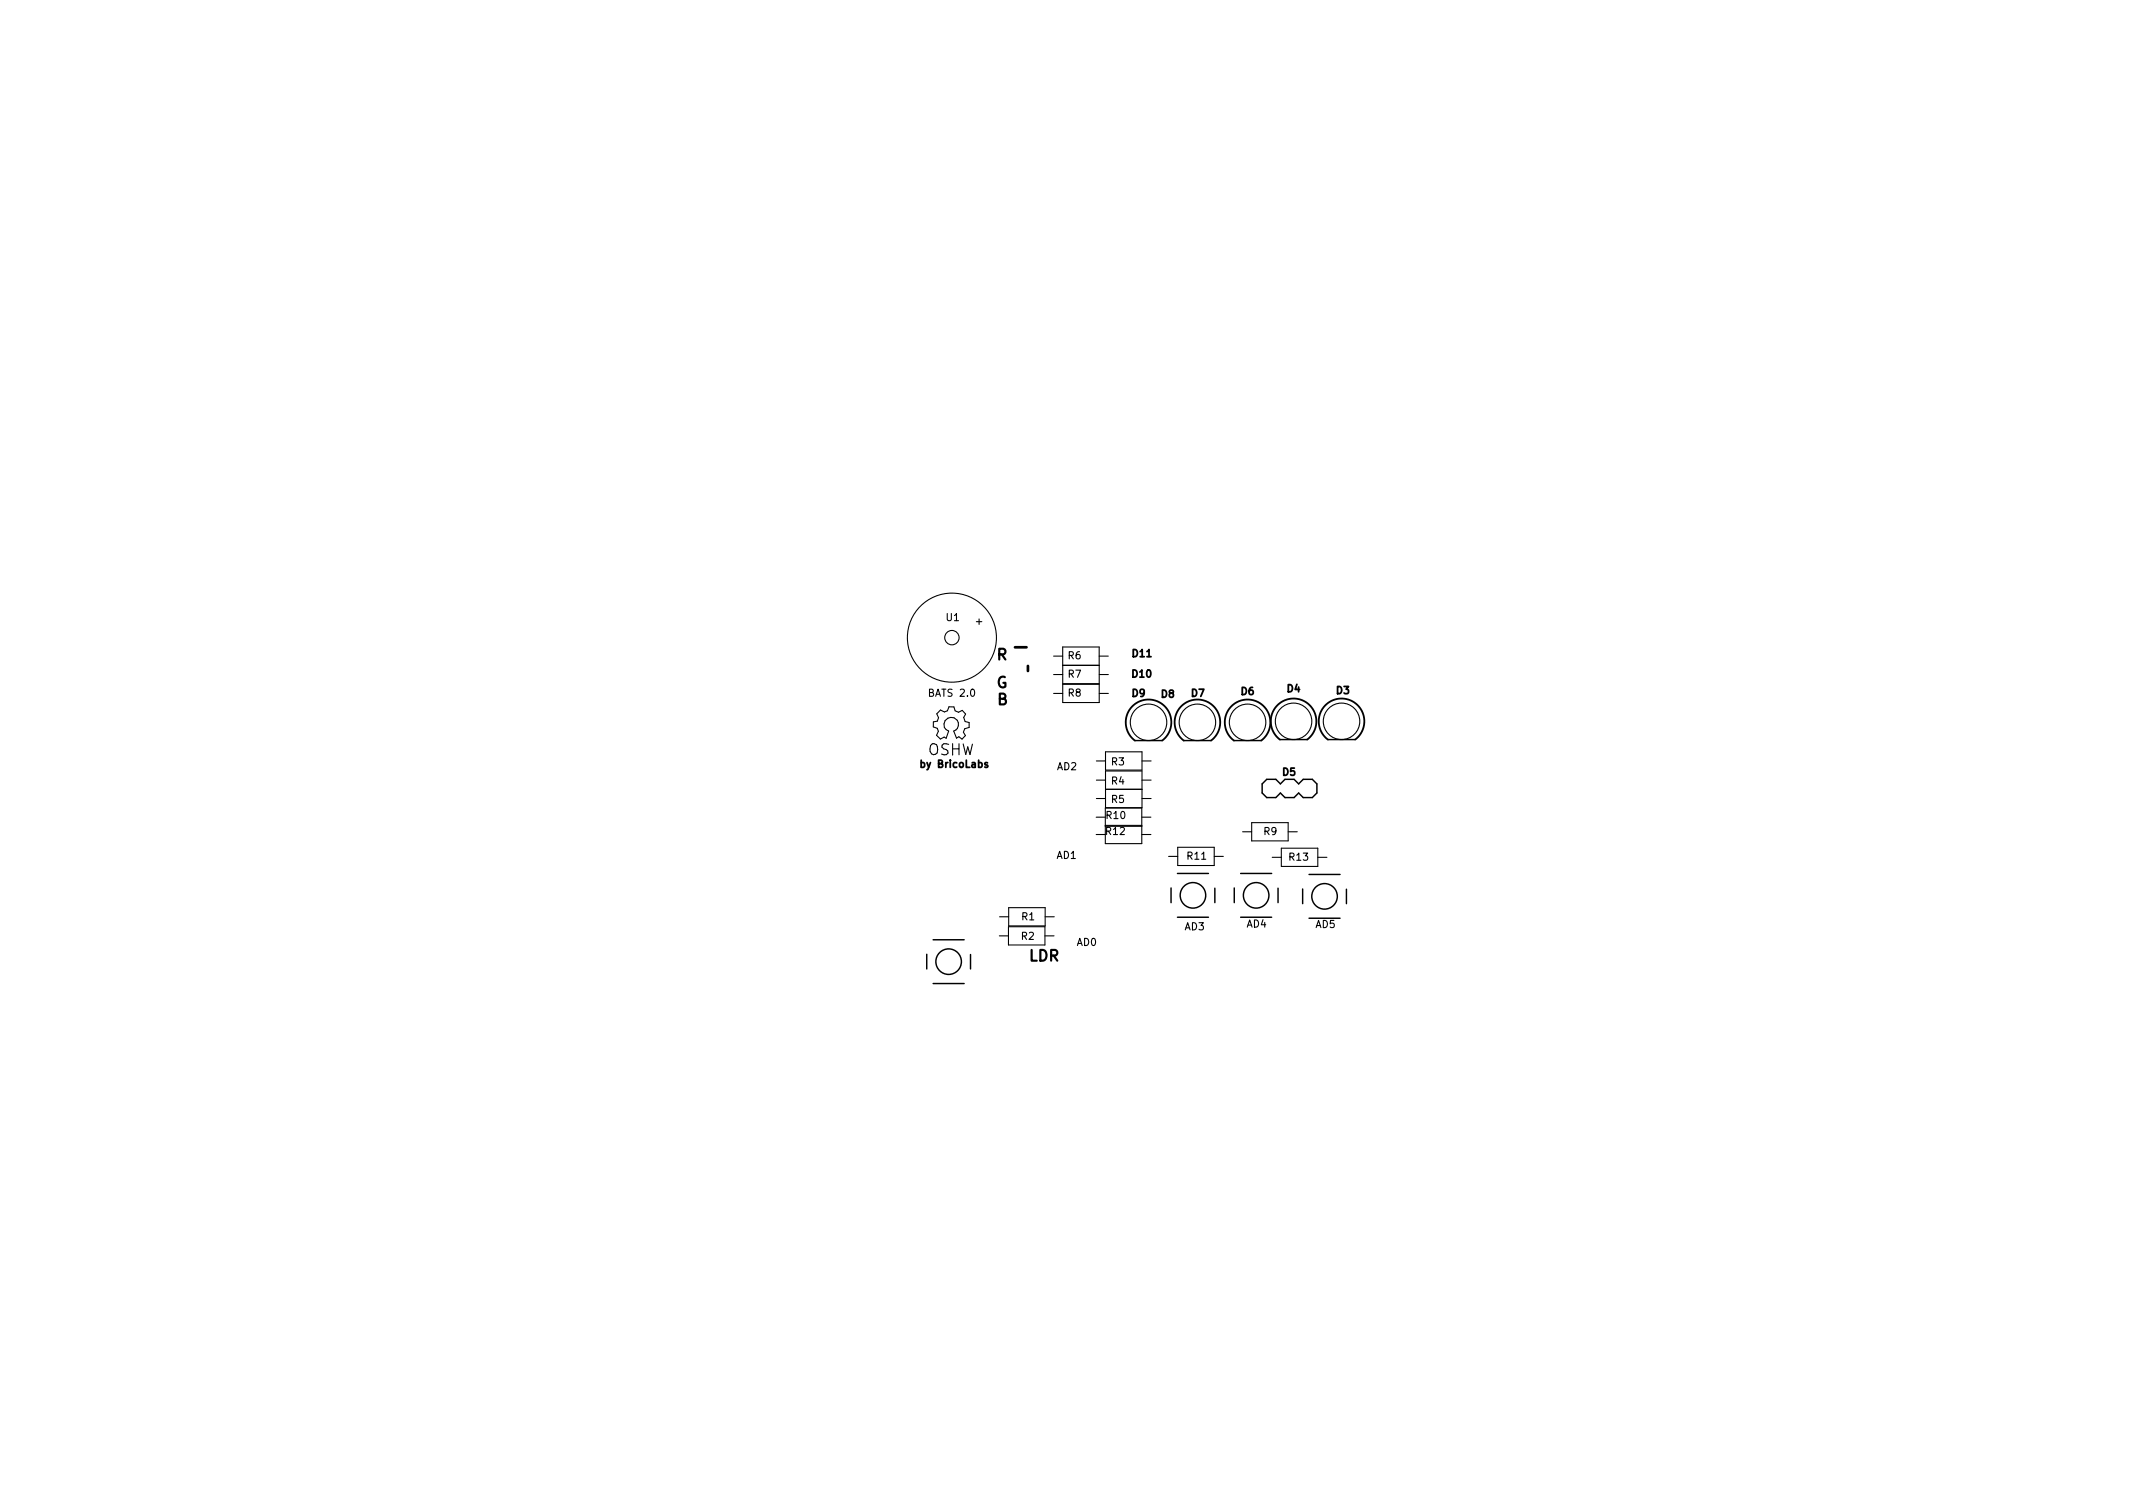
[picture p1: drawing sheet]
<svg xmlns="http://www.w3.org/2000/svg" width="297mm" height="210mm" viewBox="0 0 297 210" stroke-linecap="round" stroke-linejoin="round" font-family="sans-serif">
<defs><g id="words">
<g font-size="2.1">
<text x="138.7" y="95.8">G</text>
<text x="138.8" y="91.9">R</text>
<text x="138.9" y="98.2">B</text>
<text x="143.3" y="133.8">LDR</text>
</g>
<g font-size="1.4">
<text x="131.8" y="86.5">U1</text>
<text x="135.9" y="87">+</text>
<text x="148.8" y="91.8">R6</text>
<text x="148.8" y="94.4">R7</text>
<text x="157.7" y="94.3">D10</text>
<text x="157.8" y="91.5">D11</text>
<text x="129.5" y="97">BATS 2.0</text>
<text x="148.8" y="97">R8</text>
<text x="157.7" y="97">D9</text>
<text x="161.7" y="97.1">D8</text>
<text x="165.9" y="97">D7</text>
<text x="172.8" y="96.8">D6</text>
<text x="179.3" y="96.4">D4</text>
<text x="186.1" y="96.6">D3</text>
<text x="128.5" y="106.9">by BricoLabs</text>
<text x="147.2" y="107.2">AD2</text>
<text x="154.8" y="106.6">R3</text>
<text x="178.6" y="108">D5</text>
<text x="154.8" y="109.2">R4</text>
<text x="154.8" y="111.8">R5</text>
<text x="147.1" y="119.6">AD1</text>
<text x="154" y="116.3">R12</text>
<text x="154.1" y="114">R10</text>
<text x="165.4" y="119.7">R11</text>
<text x="176" y="116.3">R9</text>
<text x="179.6" y="119.8">R13</text>
<text x="142.2" y="130.9">R2</text>
<text x="142.3" y="128.1">R1</text>
<text x="150" y="131.7">AD0</text>
<text x="165" y="129.5">AD3</text>
<text x="173.6" y="129.1">AD4</text>
<text x="183.2" y="129.2">AD5</text>
</g>
</g></defs>
<g fill="none" stroke="#000" stroke-width=".2">
<path d="M158 103.1h3.8M164.8 103.1h3.9M171.8 103.1h3.8M175.8 109.2l.6-.7h1.3l.6 .7 .6-.7h1.3l.6 .7 .7-.7h1.3l.6 .7v1.2l-.6 .7h-1.3l-.7-.7-.6 .7h-1.3l-.6-.7-.6 .7h-1.3l-.6-.7zM178.2 103h3.8M184.9 103h3.8M129.1 132.9v2M129.9 130.9h4.4M129.9 137h4.4M135.2 132.9v2M163.1 123.6v2.1M164 121.6h4.3"/>
<path d="M164 127.7h4.3M169.2 123.7v2M171.9 123.6v2.1M172.8 121.6h4.3M172.8 127.7h4.3M178 123.7v2M181.4 123.8v2M182.3 121.8h4.3M182.3 127.9h4.3M187.5 123.8v2"/>
<circle cx="132.1" cy="133.9" r="1.78"/>
<circle cx="166.1" cy="124.7" r="1.78"/>
<circle cx="174.9" cy="124.7" r="1.78"/>
<circle cx="184.5" cy="124.8" r="1.78"/>
</g>
<g fill="none" stroke="#000" stroke-width=".15">
<path d="M146.7 91.4h1.3M146.7 93.9h1.3M146.7 96.6h1.3M148 90.1h5.1v5.1h-5.1zM148 92.6l5.1 .1M148 95.3h5.1v2.5h-5.1zM153.1 91.4h1.2M153.1 93.9h1.2M153.1 96.6h1.2M129.6 103.8l.2-.2 .3-.1 .3 .2 .1 .3v.8l-.5 .3a.88 .88 0 0 1-.4-1.3zM130.7 101.8l-.2-.4-.5-.2v-.7l.5-.1 .2-.5-.2-.5 .5-.5 .5 .2 .4-.1 .3-.6h.6l.2 .6 .5 .2 .5-.3 .5 .5-.3 .5 .2 .6 .6 .1v.7l-.6 .2-.2 .4 .2 .5-.4 .5-.5-.3-.3 .2M130.7 101.8l-.3 .6 .6 .5 .5-.3 .3 .2 .3-1a.99 .99 0 0 1-.6-1.2 .99 .99 0 0 1 1.2-.7 .99 .99 0 0 1 .8 1.1l-.2 .4-.5 .4 .4 1"/>
<path d="M132.1 103.6h-.7l-.2 .2v.2l.8 .6v.3l-.2 .2-.7-.1M132.7 103.5v1.6M132.7 105.1h.1M133.5 104.3h-.8M133.5 104.3h.1M133.6 103.6v1.5M134.1 103.6l.4 1.5 .3-1.1 .3 1.1 .3-1.5M152.7 113.8h1.2M152.7 116.2h1.2M152.7 106h1.3M152.7 108.6h1.3M152.7 111.2h1.3"/>
<path d="M153.9 115.1h5.1M153.9 112.5h5.1v5h-5.1zM153.9 114.9h5.1M154 104.7h5v2.5h-5zM154 107.4h5v5.1h-5zM154 109.9h5M159 113.8h1.3M159 116.2h1.3M159 106h1.3M159 108.6h1.3M159 111.2h1.3M162.7 119.2h1.3"/>
<path d="M164 118h5.1v2.5h-5.1zM169.1 119.2h1.3M173 115.8h1.3M174.3 114.5h5.1v2.6h-5.1zM177.2 119.4h1.2M178.4 118.1h5.1v2.5h-5.1zM179.4 115.8h1.3M183.5 119.4h1.3M139.2 130.3h1.2M139.2 127.7h1.3M140.4 129h5.1v2.6h-5.1zM140.5 126.4h5v2.5h-5z"/>
<path d="M145.5 130.3h1.3M145.5 127.7h1.3"/>
<circle cx="132.6" cy="88.8" r="6.2"/>
<circle cx="132.6" cy="88.8" r="1"/>
<circle cx="159.9" cy="100.6" r="2.54"/>
<circle cx="166.8" cy="100.6" r="2.54"/>
<circle cx="173.7" cy="100.6" r="2.54"/>
<circle cx="180.1" cy="100.4" r="2.54"/>
<circle cx="186.8" cy="100.4" r="2.54"/>
</g>
<path d="M161.9 103.1a3.2 3.2 0 0 0 .4-4.7 3.2 3.2 0 0 0-4.7 0 3.2 3.2 0 0 0 .4 4.7M168.7 103.1a3.2 3.2 0 0 0 .4-4.7 3.2 3.2 0 0 0-4.7 0 3.2 3.2 0 0 0 .4 4.7M175.6 103.1a3.2 3.2 0 0 0 .5-4.7 3.2 3.2 0 0 0-4.7 0 3.2 3.2 0 0 0 .4 4.7M182 103a3.2 3.2 0 0 0 .5-4.7 3.2 3.2 0 0 0-4.7 0 3.2 3.2 0 0 0 .4 4.7M188.7 103a3.2 3.2 0 0 0 .5-4.7 3.2 3.2 0 0 0-4.7 0 3.2 3.2 0 0 0 .4 4.7" fill="none" stroke="#000" stroke-width=".25"/>
<path d="M141.3 90.1h1.6M143.1 92.7v.7" fill="none" stroke="#000" stroke-width=".38"/>
<use href="#words"/>
</svg>
